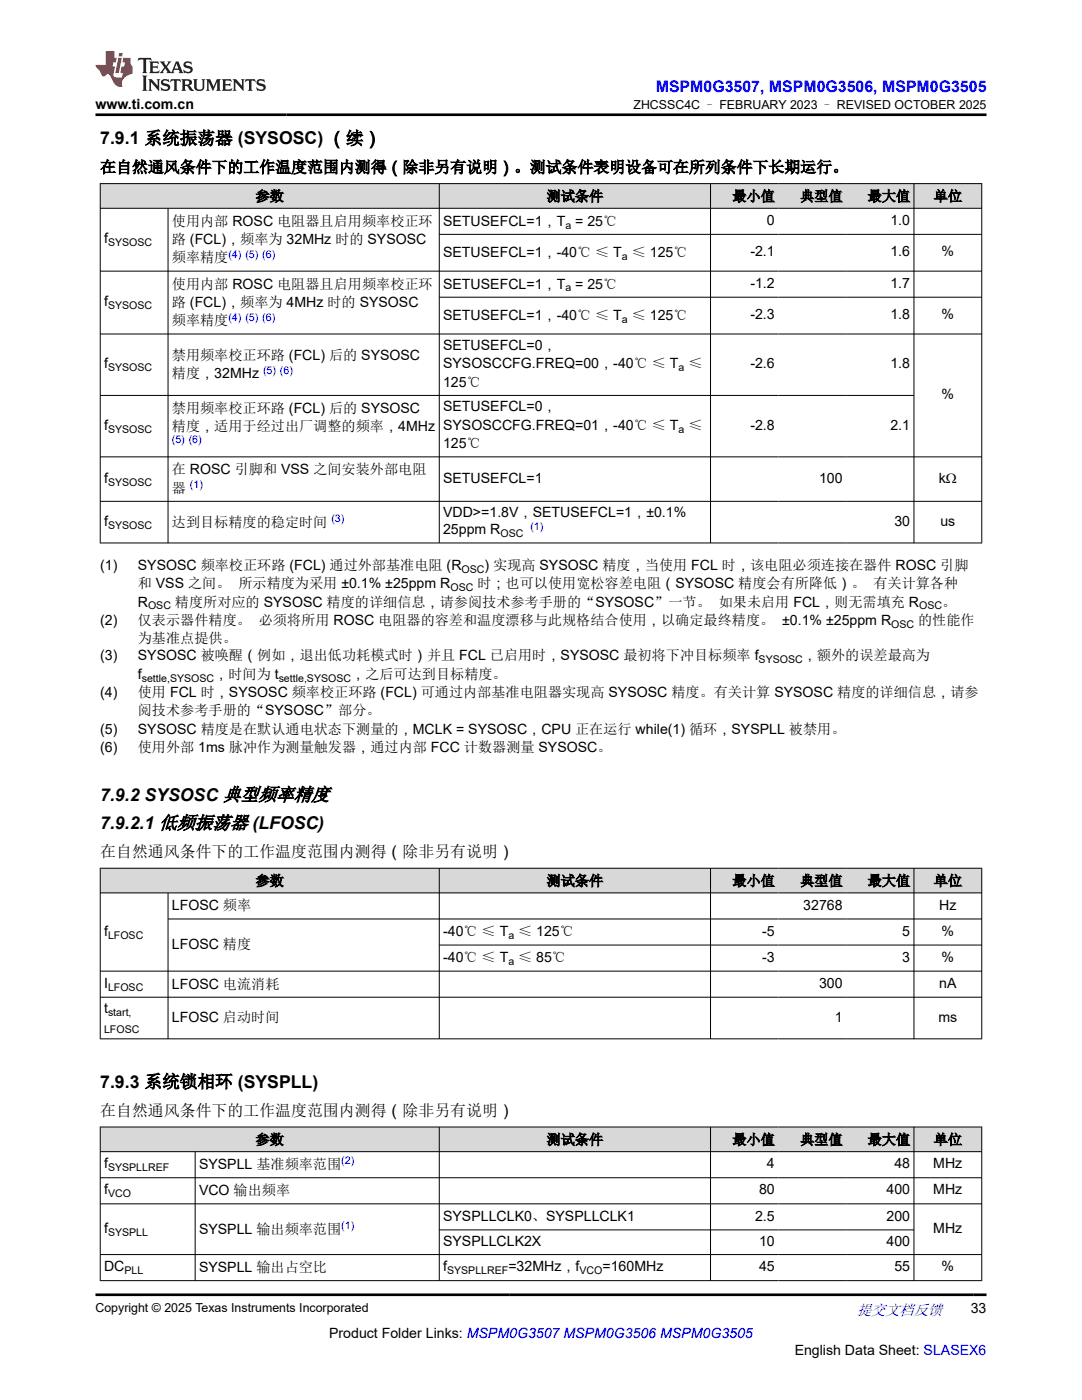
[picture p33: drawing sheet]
<svg xmlns="http://www.w3.org/2000/svg" width="216mm" height="279mm" viewBox="0 0 216 279" stroke-linecap="round" stroke-linejoin="round" font-family="sans-serif">
<defs><g id="words">
<g font-size="3.5">
<text x="20" y="28.8">7.9.1 系统振荡器 (SYSOSC) （续）</text>
<text x="20" y="159.8">7.9.2 SYSOSC 典型频率精度</text>
<text x="20" y="165.4">7.9.2.1 低频振荡器 (LFOSC)</text>
<text x="20" y="217.1">7.9.3 系统锁相环 (SYSPLL)</text>
</g>
<text font-size="3.2" fill="#00f" x="130.9" y="18.3">MSPM0G3507, MSPM0G3506, MSPM0G3505</text>
<g font-size="3.2">
<text x="20" y="34.4">在自然通风条件下的工作温度范围内测得（除非另有说明）。测试条件表明设备可在所列条件下长期运行。</text>
<text x="20" y="171.1">在自然通风条件下的工作温度范围内测得（除非另有说明）</text>
<text x="20" y="222.7">在自然通风条件下的工作温度范围内测得（除非另有说明）</text>
</g>
<text font-size="3" fill="#00f" x="171" y="262.4">提交文档反馈</text>
<g font-size="2.8">
<text x="19.1" y="21.7">www.ti.com.cn</text>
<text x="51" y="40.1">参数</text>
<text x="109.1" y="40.1">测试条件</text>
<text x="146.1" y="40.1">最小值</text>
<text x="159.7" y="40.1">典型值</text>
<text x="173.1" y="40.1">最大值</text>
<text x="186.3" y="40.1">单位</text>
<text x="34.3" y="45">使用内部 ROSC 电阻器且启用频率校正环</text>
<text x="88.4" y="45">SETUSEFCL=1，T = 25℃</text>
<text x="153" y="44.9">0</text>
<text x="177.7" y="44.9">1.0</text>
<text x="20.8" y="48.6">f</text>
<text x="34.3" y="48.7">路 (FCL)，频率为 32MHz 时的 SYSOSC</text>
<text x="34.3" y="52.4">频率精度</text>
<text x="88.4" y="51.3">SETUSEFCL=1，-40℃ ≤ T ≤ 125℃</text>
<text x="149.7" y="51.2">-2.1</text>
<text x="177.7" y="51.2">1.6</text>
<text x="187.9" y="51.2">%</text>
<text x="34.3" y="57.6">使用内部 ROSC 电阻器且启用频率校正环</text>
<text x="88.4" y="57.6">SETUSEFCL=1，T = 25℃</text>
<text x="149.7" y="57.4">-1.2</text>
<text x="177.7" y="57.4">1.7</text>
<text x="20.8" y="61.1">f</text>
<text x="34.3" y="61.3">路 (FCL)，频率为 4MHz 时的 SYSOSC</text>
<text x="34.3" y="64.9">频率精度</text>
<text x="88.4" y="63.9">SETUSEFCL=1，-40℃ ≤ T ≤ 125℃</text>
<text x="149.7" y="63.7">-2.3</text>
<text x="177.7" y="63.7">1.8</text>
<text x="187.9" y="63.7">%</text>
<text x="34.3" y="71.8">禁用频率校正环路 (FCL) 后的 SYSOSC</text>
<text x="88.4" y="69.8">SETUSEFCL=0，</text>
<text x="20.8" y="73.5">f</text>
<text x="34.3" y="75.5">精度，32MHz</text>
<text x="88.4" y="73.5">SYSOSCCFG.FREQ=00，-40℃ ≤ T ≤</text>
<text x="88.4" y="77.2">125℃</text>
<text x="149.7" y="73.5">-2.6</text>
<text x="177.7" y="73.5">1.8</text>
<text x="34.3" y="82.4">禁用频率校正环路 (FCL) 后的 SYSOSC</text>
<text x="88.4" y="82.1">SETUSEFCL=0，</text>
<text x="187.9" y="79.6">%</text>
<text x="20.8" y="85.8">f</text>
<text x="34.3" y="86.1">精度，适用于经过出厂调整的频率，4MHz</text>
<text x="88.4" y="85.8">SYSOSCCFG.FREQ=01，-40℃ ≤ T ≤</text>
<text x="88.4" y="89.4">125℃</text>
<text x="149.7" y="85.8">-2.8</text>
<text x="177.7" y="85.8">2.1</text>
<text x="34.3" y="94.7">在 ROSC 引脚和 VSS 之间安装外部电阻</text>
<text x="20.8" y="96.3">f</text>
<text x="34.3" y="98.3">器</text>
<text x="88.4" y="96.3">SETUSEFCL=1</text>
<text x="163.4" y="96.3">100</text>
<text x="187.3" y="96.5">kΩ</text>
<text x="20.8" y="104.9">f</text>
<text x="34.3" y="105.1">达到目标精度的稳定时间</text>
<text x="88.4" y="103.2">VDD&gt;=1.8V，SETUSEFCL=1，±0.1%</text>
<text x="88.4" y="106.6">25ppm R</text>
<text x="178.5" y="104.9">30</text>
<text x="187.6" y="104.9">us</text>
<text x="20" y="113.7">(1)</text>
<text x="27.5" y="113.7">SYSOSC 频率校正环路 (FCL) 通过外部基准电阻 (R</text>
<text x="96.7" y="113.7">) 实现高 SYSOSC 精度，当使用 FCL 时，该电阻必须连接在器件 ROSC 引脚</text>
<text x="27.5" y="117.4">和 VSS 之间。 所示精度为采用 ±0.1% ±25ppm R</text>
<text x="95.2" y="117.4">时；也可以使用宽松容差电阻（SYSOSC 精度会有所降低）。 有关计算各种</text>
<text x="20" y="124.7">(2)</text>
<text x="27.5" y="121.1">R</text>
<text x="27.5" y="124.7">仅表示器件精度。 必须将所用 ROSC 电阻器的容差和温度漂移与此规格结合使用，以确定最终精度。 ±0.1% ±25ppm R</text>
<text x="34.9" y="121.1">精度所对应的 SYSOSC 精度的详细信息，请参阅技术参考手册的“SYSOSC”一节。 如果未启用 FCL，则无需填充 R</text>
<text x="183.2" y="124.7">的性能作</text>
<text x="188" y="121.1">。</text>
<text x="20" y="131.8">(3)</text>
<text x="27.5" y="128.4">为基准点提供。</text>
<text x="27.5" y="131.8">SYSOSC 被唤醒（例如，退出低功耗模式时）并且 FCL 已启用时，SYSOSC 最初将下冲目标频率 f</text>
<text x="160.2" y="131.8">，额外的误差最高为</text>
<text x="27.5" y="135.5">f</text>
<text x="42.8" y="135.5">，时间为 t</text>
<text x="70.1" y="135.5">，之后可达到目标精度。</text>
<text x="20" y="139.1">(4)</text>
<text x="27.5" y="139.1">使用 FCL 时，SYSOSC 频率校正环路 (FCL) 可通过内部基准电阻器实现高 SYSOSC 精度。有关计算 SYSOSC 精度的详细信息，请参</text>
<text x="27.5" y="142.8">阅技术参考手册的“SYSOSC”部分。</text>
<text x="20" y="146.5">(5)</text>
<text x="27.5" y="146.5">SYSOSC 精度是在默认通电状态下测量的，MCLK = SYSOSC，CPU 正在运行 while(1) 循环，SYSPLL 被禁用。</text>
<text x="20" y="150.1">(6)</text>
<text x="27.5" y="150.1">使用外部 1ms 脉冲作为测量触发器，通过内部 FCC 计数器测量 SYSOSC。</text>
<text x="51" y="176.8">参数</text>
<text x="109.1" y="176.8">测试条件</text>
<text x="146.1" y="176.8">最小值</text>
<text x="159.7" y="176.8">典型值</text>
<text x="173.1" y="176.8">最大值</text>
<text x="186.3" y="176.8">单位</text>
<text x="34.3" y="181.7">LFOSC 频率</text>
<text x="160.3" y="181.5">32768</text>
<text x="187.4" y="181.5">Hz</text>
<text x="20.8" y="186.7">f</text>
<text x="34.3" y="189.5">LFOSC 精度</text>
<text x="88.4" y="186.9">-40℃ ≤ T ≤ 125℃</text>
<text x="152.1" y="186.7">-5</text>
<text x="152.1" y="191.9">-3</text>
<text x="180" y="186.7">5</text>
<text x="180" y="191.9">3</text>
<text x="187.9" y="186.7">%</text>
<text x="187.9" y="191.9">%</text>
<text x="20.8" y="197.1">I</text>
<text x="34.3" y="197.3">LFOSC 电流消耗</text>
<text x="88.4" y="192.1">-40℃ ≤ T ≤ 85℃</text>
<text x="163.4" y="197.1">300</text>
<text x="187.4" y="197.1">nA</text>
<text x="20.8" y="202.2">t</text>
<text x="166.6" y="203.9">1</text>
<text x="187.3" y="203.9">ms</text>
<text x="34.3" y="204">LFOSC 启动时间</text>
<text x="20.8" y="233.2">f</text>
<text x="39.7" y="233.3">SYSPLL 基准频率范围</text>
<text x="51" y="228.4">参数</text>
<text x="109.1" y="228.4">测试条件</text>
<text x="146.1" y="228.4">最小值</text>
<text x="153" y="233.2">4</text>
<text x="159.7" y="228.4">典型值</text>
<text x="173.1" y="228.4">最大值</text>
<text x="178.5" y="233.2">48</text>
<text x="186.2" y="233.2">MHz</text>
<text x="186.3" y="228.4">单位</text>
<text x="20.8" y="238.4">f</text>
<text x="39.7" y="238.5">VCO 输出频率</text>
<text x="151.5" y="238.4">80</text>
<text x="176.9" y="238.4">400</text>
<text x="186.2" y="238.4">MHz</text>
<text x="88.4" y="243.7">SYSPLLCLK0、SYSPLLCLK1</text>
<text x="150.7" y="243.6">2.5</text>
<text x="176.9" y="243.6">200</text>
<text x="20.8" y="246">f</text>
<text x="39.7" y="246.2">SYSPLL 输出频率范围</text>
<text x="88.4" y="248.6">SYSPLLCLK2X</text>
<text x="151.5" y="248.6">10</text>
<text x="176.9" y="248.6">400</text>
<text x="186.2" y="246">MHz</text>
<text x="20.8" y="253.7">DC</text>
<text x="39.7" y="253.9">SYSPLL 输出占空比</text>
<text x="88.4" y="253.7">f</text>
<text x="101.4" y="253.7">=32MHz，f</text>
<text x="120.2" y="253.7">=160MHz</text>
<text x="151.5" y="253.7">45</text>
<text x="178.5" y="253.7">55</text>
<text x="187.9" y="253.7">%</text>
<text x="193.7" y="262.1">33</text>
<text x="65.7" y="266.9">Product Folder Links: MSPM0G3507 MSPM0G3506 MSPM0G3505</text>
<text x="158.6" y="270.3">English Data Sheet: SLASEX6</text>
</g>
<g font-size="2.5">
<text x="126.4" y="21.8">ZHCSSC4C – FEBRUARY 2023 – REVISED OCTOBER 2025</text>
<text x="19.1" y="261.8">Copyright © 2025 Texas Instruments Incorporated</text>
</g>
<g font-size="2.1">
<text x="112.8" y="45.6">a</text>
<text x="21.6" y="49.1">SYSOSC</text>
<text x="124.1" y="51.9">a</text>
<text x="112.8" y="58.2">a</text>
<text x="21.6" y="61.7">SYSOSC</text>
<text x="124.1" y="64.4">a</text>
<text x="21.6" y="74.1">SYSOSC</text>
<text x="135.4" y="74.1">a</text>
<text x="21.6" y="86.3">SYSOSC</text>
<text x="135.4" y="86.3">a</text>
<text x="21.6" y="96.9">SYSOSC</text>
<text x="21.6" y="105.5">SYSOSC</text>
<text x="99.9" y="107.2">OSC</text>
<text x="89.9" y="117.9">OSC</text>
<text x="92.1" y="114.3">OSC</text>
<text x="29.5" y="121.6">OSC</text>
<text x="177.8" y="125.3">OSC</text>
<text x="183.4" y="121.6">OSC</text>
<text x="28.3" y="136">settle,SYSOSC</text>
<text x="55.6" y="136">settle,SYSOSC</text>
<text x="151.4" y="132.3">SYSOSC</text>
<text x="21.6" y="187.3">LFOSC</text>
<text x="101.4" y="187.4">a</text>
<text x="21.6" y="197.7">LFOSC</text>
<text x="101.4" y="192.6">a</text>
<text x="21.6" y="202.8">start,</text>
<text x="20.8" y="206.2">LFOSC</text>
<text x="21.6" y="233.7">SYSPLLREF</text>
<text x="21.6" y="238.9">VCO</text>
<text x="21.6" y="246.6">SYSPLL</text>
<text x="24.8" y="254.3">PLL</text>
<text x="89.2" y="254.3">SYSPLLREF</text>
<text x="115.6" y="254.3">VCO</text>
</g>
<g font-size="2.1" fill="#00f">
<text x="45.6" y="51.4">(4) (5) (6)</text>
<text x="45.6" y="64">(4) (5) (6)</text>
<text x="52.5" y="74.6">(5) (6)</text>
<text x="34.3" y="88.5">(5) (6)</text>
<text x="37.9" y="97.4">(1)</text>
<text x="66.1" y="104.1">(3)</text>
<text x="105.8" y="105.7">(1)</text>
<text x="68.1" y="232.4">(2)</text>
<text x="68.1" y="245.2">(1)</text>
</g>
</g></defs>
<g fill="#d8d8d8">
<path d="M20 36.6h175.9v5h-175.9z" fill-rule="evenodd"/>
<path d="M20.1 36.7h67.5v4.8h-67.5z" fill-rule="evenodd"/>
<path d="M87.7 36.7h54v4.8h-54z" fill-rule="evenodd"/>
<path d="M141.8 36.7h13.5v4.8h-13.5z" fill-rule="evenodd"/>
<path d="M155.3 36.7h13.5v4.8h-13.5z" fill-rule="evenodd"/>
<path d="M168.8 36.7h13.5v4.8h-13.5z" fill-rule="evenodd"/>
<path d="M182.4 36.7h13.4v4.8h-13.4z" fill-rule="evenodd"/>
</g>
<g fill="none" stroke="#000" stroke-width=".2">
<path d="M19.9 36.6h176.1M20 36.6v71.8M87.7 36.6v71.8M141.8 36.6v71.8M182.4 36.6v71.8M195.9 36.6v71.8M19.9 41.6h176.1M33.5 41.6v66.8M87.7 46.8h108.3M87.7 59.3h108.3M196 54.1h-176.1M19.9 78.9h162.5"/>
<path d="M196 66.7h-176.1M19.9 91.2h176.1M19.9 100.1h176.1M19.9 108.4h176.1"/>
</g>
<g fill="#d8d8d8">
<path d="M20 173.3h175.9v4.9h-175.9z" fill-rule="evenodd"/>
<path d="M20.1 173.3h67.5v4.8h-67.5z" fill-rule="evenodd"/>
<path d="M87.7 173.3h54v4.8h-54z" fill-rule="evenodd"/>
<path d="M141.8 173.3h13.5v4.8h-13.5z" fill-rule="evenodd"/>
<path d="M155.3 173.3h13.5v4.8h-13.5z" fill-rule="evenodd"/>
<path d="M168.8 173.3h13.5v4.8h-13.5z" fill-rule="evenodd"/>
<path d="M182.4 173.3h13.4v4.8h-13.4z" fill-rule="evenodd"/>
</g>
<g fill="none" stroke="#000" stroke-width=".2">
<path d="M19.9 173.3h176.1M19.9 178.2h176.1M20 173.2v34.2M33.5 178.2v29.2M87.7 173.2v34.2M141.8 173.2v34.2M182.4 173.2v34.2M195.9 173.2v34.2M19.9 193.8h176.1M19.9 199h176.1M33.5 183.4h162.5M87.7 188.6h108.3"/>
<path d="M19.9 207.3h176.1"/>
</g>
<g fill="#d8d8d8">
<path d="M20 224.9h175.9v4.9h-175.9z" fill-rule="evenodd"/>
<path d="M20.1 225h67.5v4.8h-67.5z" fill-rule="evenodd"/>
<path d="M87.7 225h54v4.8h-54z" fill-rule="evenodd"/>
<path d="M141.8 225h13.5v4.8h-13.5z" fill-rule="evenodd"/>
<path d="M155.3 225h13.5v4.8h-13.5z" fill-rule="evenodd"/>
<path d="M168.8 225h13.5v4.8h-13.5z" fill-rule="evenodd"/>
<path d="M182.4 225h13.4v4.8h-13.4z" fill-rule="evenodd"/>
</g>
<g fill="none" stroke="#000" stroke-width=".2">
<path d="M19.9 224.9h176.1M19.9 229.8h176.1M19.9 235h176.1M20 224.9v30.7M38.9 229.8v25.8M87.7 224.9v30.7M141.8 224.9v30.7M182.4 224.9v30.7M195.9 224.9v30.7M19.9 240.3h176.1M19.9 250.4h176.1M19.9 255.6h176.1"/>
<path d="M87.7 245.5h94.7"/>
</g>
<path d="M27.7 11.6l-.2 .5 .5-.2h.6v.1v2.2l-.2 .4h1l-.2-.4v-2.2v-.1h.5l.5 .2-.1-.5zM29.8 12.3l.2 .4v1.5l-.2 .4h1.9l.1-.6a1.08 1.08 0 0 1-1.3 .2v-.7h.6l.4 .2v-.7l-.4 .2h-.6v-.5l.2-.2a1 1 0 0 1 1 .3l-.1-.5zM31.8 12.3l1 1.1-1 1.2h.9l-.2-.2 .4-.8 .5 .8-.2 .2h1.6l-.2-.2 .1-.5h1l.1 .5-.1 .2h.9l-.2-.3-.8-2h-.5l-1 2.2-.8-1.1 .9-1.1h-.8l.2 .2-.5 .6-.3-.6 .1-.2zM35.2 12.7l.4 1h-.8zM36.8 12.4a.65 .65 0 0 0-.2 .7 .65 .65 0 0 0 .6 .5l.7 .1 .1 .3a.79 .79 0 0 1-.7 .4 .79 .79 0 0 1-.7-.5l.1 .7 .2-.1a.93 .93 0 0 0 1.1 .1 .93 .93 0 0 0 .4-1 1.46 1.46 0 0 0-1.2-.6l-.1-.3a1.09 1.09 0 0 1 1.2 .2l-.2-.6-.1 .1-.6-.2zM28.4 15.1l.2 .4v2.2l-.2 .4h1l-.2-.4v-2.2l.2-.4zM29.6 15.8l.2 .4v1.5l-.2 .4h.8l-.3-.4v-1.3l1.7 1.8v-2l.2-.4h-.8l.2 .2 .1 1.1-1.2-1.3zM32.3 15.9a.65 .65 0 0 0-.2 .8 .65 .65 0 0 0 .7 .4l.6 .2 .1 .2a.79 .79 0 0 1-.7 .4 .79 .79 0 0 1-.7-.5l.1 .7 .2-.1a.93 .93 0 0 0 1.1 .1 .93 .93 0 0 0 .4-.9 1.46 1.46 0 0 0-1.2-.6l-.1-.4a1.09 1.09 0 0 1 1.2 .2l-.2-.6-.1 .1-.6-.1zM34.1 15.8l-.1 .6a.63 .63 0 0 1 .7-.3l.1 1.6-.3 .4h1l-.2-.4v-1.6a.66 .66 0 0 1 .8 .3l-.1-.6zM36.2 15.8l.2 .4v1.5l-.2 .4h.9l-.2-.2v-.7h.5l.1 .2a.79 .79 0 0 0 1.2 .6l-1-.9a.61 .61 0 0 0 .6-.6 .61 .61 0 0 0-.5-.7zM36.9 16.1h.2a.47 .47 0 0 1 .5 .1 .47 .47 0 0 1 .1 .5l-.2 .1-.6 .1zM38.5 15.8l.2 .2a2.27 2.27 0 0 0 .4 2 1.04 1.04 0 0 0 1.7-.7v-1.3l.2-.2h-.8l.2 .4v1.1a.6 .6 0 0 1-.6 .6 .6 .6 0 0 1-.6-.6v-1.1l.3-.4zM41.1 15.8l.2 .4v1.5l-.2 .4h.7l-.2-.4v-1.4l.9 1.9 .8-1.9v1.4l-.2 .4h1l-.3-.4v-1.5l.3-.4h-.8l-.7 1.5-.7-1.5zM44.3 15.8l.2 .4v1.5l-.2 .4h1.9l.1-.6a1.09 1.09 0 0 1-1.3 .2v-.7h.6l.4 .2v-.6l-.4 .2h-.6v-.6l.2-.1a1.01 1.01 0 0 1 1 .3l-.1-.6zM46.4 15.8l.3 .4v1.5l-.3 .4h.8l-.2-.4v-1.3l1.6 1.8v-2l.2-.4h-.7l.2 .2v1.1l-1.2-1.3zM49 15.8l-.1 .6a.63 .63 0 0 1 .8-.3v1.6l-.3 .4h1l-.2-.4v-1.6a.66 .66 0 0 1 .8 .3l-.1-.6zM51.4 15.9a.65 .65 0 0 0-.2 .8 .65 .65 0 0 0 .6 .4l.6 .2 .2 .2a.79 .79 0 0 1-.8 .4 .79 .79 0 0 1-.6-.5l.1 .7 .2-.1a.93 .93 0 0 0 1 .1 .93 .93 0 0 0 .5-.9 1.46 1.46 0 0 0-1.3-.6l-.1-.4a1.09 1.09 0 0 1 1.3 .2l-.2-.6-.2 .1-.5-.1z" fill="#231f20"/>
<path d="M21.1 10.2v2.8h-2v.3l.9 1a.95 .95 0 0 0 .9 .9 .59 .59 0 0 1 .6-.4 .59 .59 0 0 1 .5 .4l.4 .7a1.59 1.59 0 0 0 2.1 1.4 1.61 1.61 0 0 1 1-2.3l1-.3-.1-1.5a1.59 1.59 0 0 1-.4-1.7h-1.4l-.2 .9h.5l-.1 .9h-.5l-.2 1v.2l.4 .1-.2 .9h-.6a.73 .73 0 0 1-1.1-.7l.3-1.5h-.5l.2-.9h.5l.2-.9h-.5v-1.3zM23.6 11.5l-.6 3.1h.7l.6-3.1zM23.8 10.6l-.1 .6h.7l.1-.6z" fill="#ed1c24"/>
<path d="M19.1 22.9h177.8M19.1 258.4h177.8" fill="none" stroke="#000" stroke-width=".53"/>
<use href="#words"/>
</svg>
